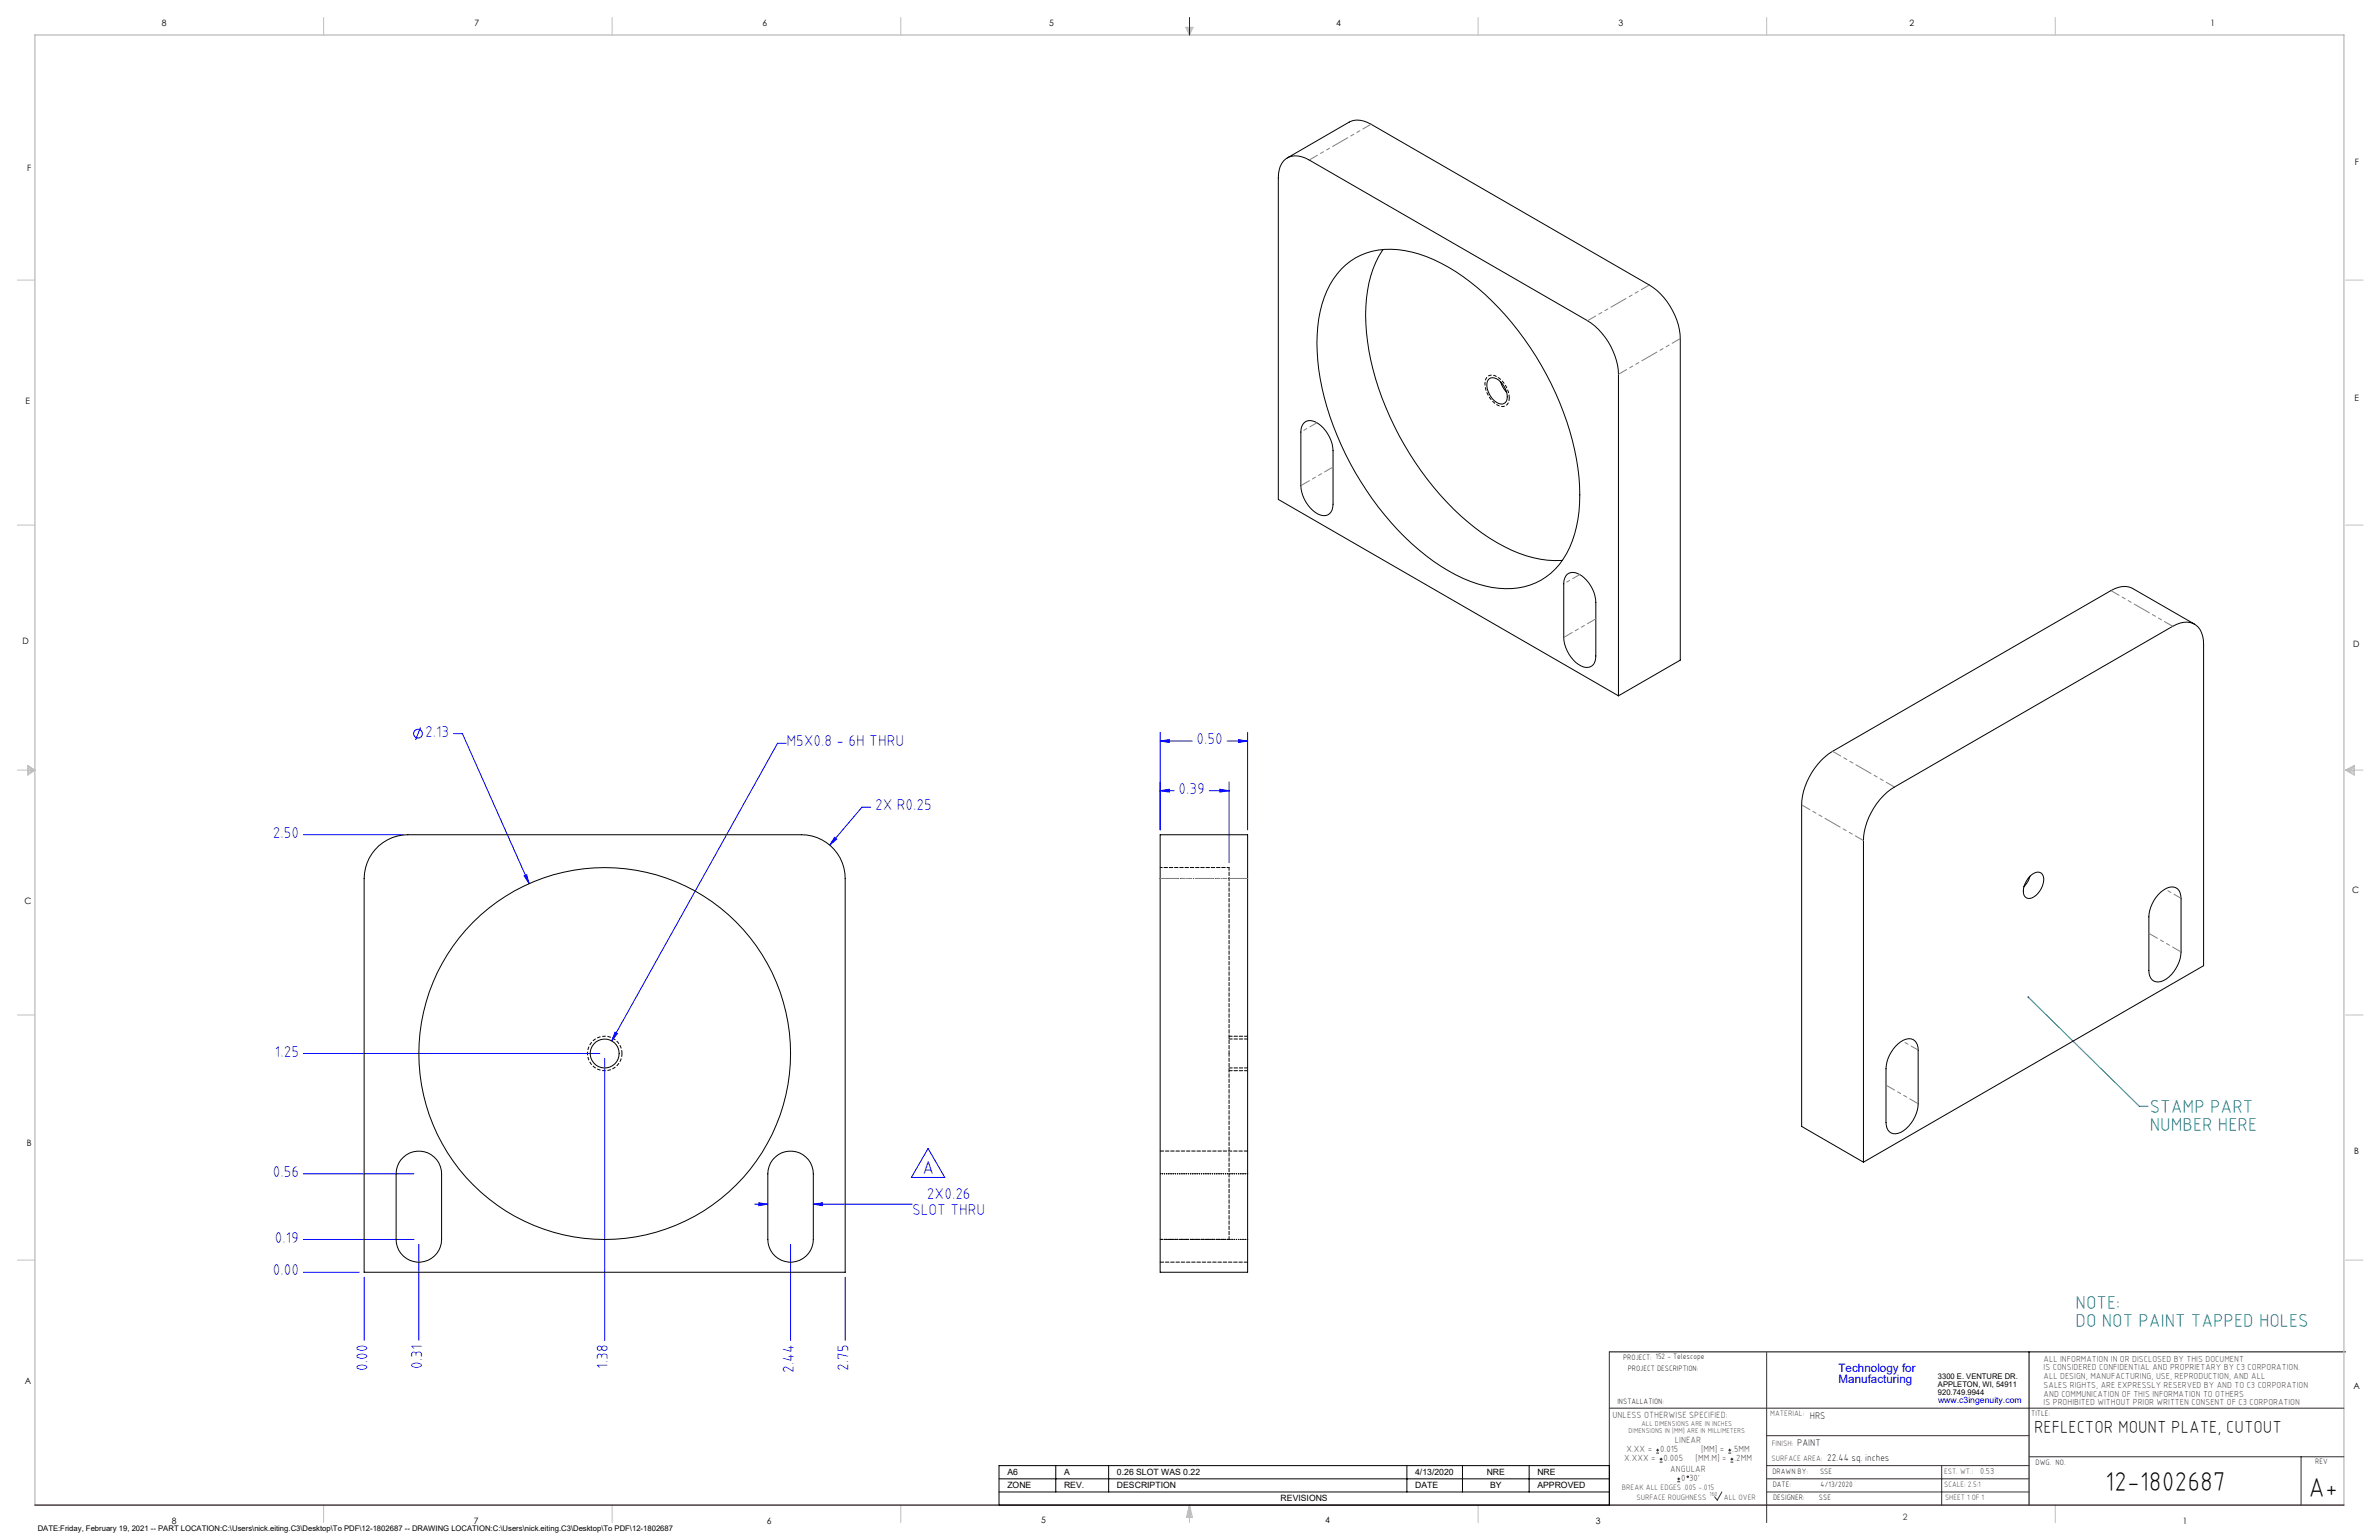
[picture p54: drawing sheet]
<svg xmlns="http://www.w3.org/2000/svg" width="864mm" height="559mm" viewBox="0 0 864 559" stroke-linecap="round" stroke-linejoin="round" font-family="sans-serif">
<defs><g id="words">
<g font-size="9.9">
<text x="764.2" y="541.1">12-1802687</text>
<text x="838" y="543.2">A+</text>
</g>
<g font-size="6.8" fill="#008080">
<text x="780.4" y="403.8">STAMP PART</text>
<text x="780.4" y="410.6">NUMBER HERE</text>
<text x="753.5" y="474.8">NOTE:</text>
<text x="753.5" y="481.6">DO NOT PAINT TAPPED HOLES</text>
</g>
<text font-size="6.8" fill="#00f" x="334.8" y="425.9">A</text>
<text font-size="6.3" x="738.4" y="519.9">REFLECTOR MOUNT PLATE, CUTOUT</text>
<g font-size="5.7" fill="#00f">
<text x="154.4" y="267.3">2.13</text>
<text x="285.5" y="270.8">M5X0.8 - 6H THRU</text>
<text x="434.4" y="270">0.50</text>
<text x="427.9" y="288">0.39</text>
<text x="317.6" y="294">2X R0.25</text>
<text x="99" y="304">2.50</text>
<text x="99.8" y="383.4">1.25</text>
<text x="99" y="427">0.56</text>
<text x="336.5" y="435.2">2X0.26</text>
<text x="331.1" y="440.9">SLOT THRU</text>
<text x="99.8" y="450.9">0.19</text>
<text x="99" y="462.8">0.00</text>
<text x="133.4" y="497.5" transform="rotate(-90 133.4 497.5)">0.00</text>
<text x="153.2" y="496.7" transform="rotate(-90 153.2 496.7)">0.31</text>
<text x="220.7" y="496.7" transform="rotate(-90 220.7 496.7)">1.38</text>
<text x="308" y="497.5" transform="rotate(-90 308 497.5)">2.75</text>
<text x="288.1" y="498.2" transform="rotate(-90 288.1 498.2)">2.44</text>
</g>
<g font-size="4.2" fill="#00f">
<text x="667.4" y="497.7">Technology for</text>
<text x="667.4" y="502">Manufacturing</text>
</g>
<g font-size="3.5">
<text x="657" y="514.9">HRS</text>
<text x="652.4" y="524.7">PAINT</text>
<text x="663.3" y="530.1">22.44 sq. inches</text>
</g>
<g font-size="3.3" fill="#382c30">
<text x="585.4" y="514.4">UNLESS OTHERWISE SPECIFIED:</text>
<text x="590.4" y="526.8">X.XX =</text>
<text x="602.6" y="526.8">0.015</text>
<text x="608" y="523.6">LINEAR</text>
<text x="617.5" y="526.8">[MM] =</text>
<text x="628.8" y="526.8">.5MM</text>
<text x="589.6" y="530.1">X.XXX =</text>
<text x="603.9" y="530.1">0.005</text>
<text x="606.3" y="534">ANGULAR</text>
<text x="615.5" y="530.1">[MM.M] =</text>
<text x="629.6" y="530.1">.2MM</text>
<text x="610.3" y="537.3">0</text>
<text x="613.2" y="537.3">30'</text>
</g>
<g font-size="3.2">
<text x="58.8" y="9.6">8</text>
<text x="172.3" y="9.5">7</text>
<text x="276.8" y="9.5">6</text>
<text x="380.9" y="9.6">5</text>
<text x="485" y="9.5">4</text>
<text x="587.5" y="9.5">3</text>
<text x="693.1" y="9.5">2</text>
<text x="802.4" y="9.5">1</text>
<text x="854.9" y="59.8">F</text>
<text x="9.9" y="62">F</text>
<text x="9.3" y="146.5">E</text>
<text x="854.7" y="145.5">E</text>
<text x="8.2" y="233.6">D</text>
<text x="854.3" y="234.9">D</text>
<text x="8.9" y="328.1">C</text>
<text x="853.9" y="324.1">C</text>
<text x="9.7" y="415.8">B</text>
<text x="854.6" y="418.6">B</text>
<text x="9" y="502">A</text>
<text x="854.3" y="503.9">A</text>
<text x="62.3" y="552.9">8</text>
<text x="172" y="552.9">7</text>
<text x="278.3" y="552.9">6</text>
<text x="377.9" y="552.8">5</text>
<text x="481" y="552.8">4</text>
<text x="579.3" y="552.8">3</text>
<text x="792.4" y="552.8">1</text>
</g>
<g font-size="3.2" fill="#382c30">
<text x="741.9" y="494.1">ALL INFORMATION IN OR DISCLOSED BY THIS DOCUMENT</text>
<text x="741.9" y="497.3">IS CONSIDERED CONFIDENTIAL AND PROPRIETARY BY C3 CORPORATION.</text>
<text x="741.9" y="500.4">ALL DESIGN, MANUFACTURING, USE, REPRODUCTION, AND ALL</text>
<text x="741.9" y="503.6">SALES RIGHTS, ARE EXPRESSLY RESERVED BY AND TO C3 CORPORATION</text>
<text x="741.9" y="506.8">AND COMMUNICATION OF THIS INFORMATION TO OTHERS</text>
<text x="741.9" y="510">IS PROHIBITED WITHOUT PRIOR WRITTEN CONSENT OF C3 CORPORATION</text>
<text x="718.8" y="534.7">0.53</text>
<text x="690.7" y="551.6">2</text>
</g>
<text font-size="3.1" fill="#00f" x="703.5" y="509.2">www.c3ingenuity.com</text>
<g font-size="3.1">
<text x="365.7" y="535.3">A6</text>
<text x="386.3" y="535.3">A</text>
<text x="405.5" y="535.3">0.26 SLOT WAS 0.22</text>
<text x="513.7" y="535.3">4/13/2020</text>
<text x="539.7" y="535.3">NRE</text>
<text x="558.1" y="535.3">NRE</text>
<text x="365.7" y="540">ZONE</text>
<text x="386.3" y="540">REV.</text>
<text x="405.5" y="540">DESCRIPTION</text>
<text x="464.9" y="544.8">REVISIONS</text>
<text x="513.7" y="540">DATE</text>
<text x="540.9" y="540">BY</text>
<text x="558.1" y="540">APPROVED</text>
</g>
<g font-size="2.8">
<text x="589.2" y="493.3">PROJECT: 152 - Telescope</text>
<text x="590.9" y="497.3">PROJECT DESCRIPTION:</text>
<text x="703.5" y="500.5">3300 E. VENTURE DR.</text>
<text x="703.5" y="503.3">APPLETON, WI, 54911</text>
<text x="587.1" y="509.6">INSTALLATION:</text>
<text x="703.5" y="506.2">920.749.9944</text>
<text x="737.3" y="513.8">TITLE:</text>
<text x="738.9" y="531.5">DWG. NO.</text>
<text x="840.5" y="531.3">REV</text>
<text x="643.4" y="534.9">DRAWN BY:</text>
<text x="643.5" y="539.7">DATE:</text>
<text x="660.7" y="534.7">SSE</text>
<text x="660.9" y="539.6">4/13/2020</text>
<text x="643.6" y="544.4">DESIGNER:</text>
<text x="660.3" y="544.3">SSE</text>
<text x="13.7" y="555.5">DATE:Friday, February 19, 2021 -- PART LOCATION:C:\Users\nick.eiting.C3\Desktop\To PDF\12-1802687 -- DRAWING LOCATION:C:\Users\nick.eiting.C3\Desktop\To PDF\12-1802687</text>
</g>
<g font-size="2.8" fill="#382c30">
<text x="642.6" y="513.8">MATERIAL:</text>
<text x="643.2" y="524.8">FINISH:</text>
<text x="643.1" y="530.1">SURFACE AREA:</text>
<text x="705.7" y="534.7">EST. WT.:</text>
<text x="705.7" y="539.7">SCALE: 2.5:1</text>
<text x="588.8" y="540.5">BREAK ALL EDGES .005 -.015</text>
<text x="594" y="544.2">SURFACE ROUGHNESS</text>
<text x="625.8" y="544.2">ALL OVER</text>
<text x="706.1" y="544.4">SHEET 1 OF 1</text>
</g>
<g font-size="2.5" fill="#382c30">
<text x="591.2" y="520.1">DIMENSIONS IN [MM] ARE IN MILLIMETERS</text>
<text x="595.9" y="517.3">ALL DIMENSIONS ARE IN INCHES</text>
</g>
<text font-size="2.2" fill="#382c30" x="620.6" y="542.9">160</text>
</g></defs>
<path d="M584.2 490.5h267.3M736.6 490.5v55.6M362.7 531.8h221.5v14.3h-221.5zM362.7 536.6h221.5M383.3 531.8v9.6M402.4 531.8v9.6M510.7 531.8v9.6M530.9 531.8v9.6M555.1 531.8v9.6M362.7 541.4h221.5" fill="none" stroke="#000" stroke-width=".36"/>
<g fill="none" stroke="#c0c0c0" stroke-width=".36">
<path d="M117.5 6.4v6.3M222.2 6.4v6.3M327 6.4v6.3M430.4 9.9h2.7l-1.3 2.8zM430.9 9.9l.9 2.8M431.2 9.9l.6 2.8M432.1 9.9l-.3 2.8M432.6 9.9l-.8 2.8M536.6 6.4v6.3M641.3 6.4v6.3M746.1 6.4v6.3M6.3 101.6h6.4"/>
<path d="M851.5 101.6h6.3M6.3 190.5h6.4M851.5 190.5h6.3M6.3 279.4h6.4M10.1 277.7l2.6 1.7-2.6 1.9zM10.1 278.2l2.6 1.2M10.1 278.8l2.6 .6M12.7 279.4l-2.6 1.2M12.7 279.4l-2.6 .5M851.5 279.4h6.3M851.5 279.4l3.1 .5M851.5 279.4l3.1 1.2"/>
<path d="M851.5 279.4l3.1-1.7v3.6zM854.6 278.8l-3.1 .6M854.6 278.2l-3.1 1.2M6.3 368.3h6.4M851.5 368.3h6.3M6.3 457.2h6.4M851.5 457.2h6.3M117.5 546.1v6.4M222.2 546.1v6.4M327 546.1v6.4M431.8 546.1v6.4M431.8 546.1l1.1 4.5h-2.2z"/>
<path d="M431.8 546.1l.6 4.5M431.8 546.1l-.9 4.5M431.8 546.1l-.4 4.5M431.8 546.1l.3 4.5M536.6 546.1v6.4M746.1 546.1v6.4"/>
</g>
<path d="M12.7 546.1v-533.4h838.2v533.4" fill="none" stroke="#c0c0c0" stroke-width=".5"/>
<g fill="none" stroke="#00f" stroke-width=".36">
<path d="M431.8 6.4v6.3M152.6 263.9l-1.8 4.6M164.7 266.2h3.2l24.2 54.4M285.4 269.7h-3.1l-60.2 108M421.1 268.9l3.4-.5v1zM421.1 265.7v35.4M421.1 268.9h11.7M445.5 268.9h7.4M449.6 268.4l3.3 .5-3.3 .5zM452.9 265.7v35.4M316.1 292.9h-3.2l-11.7 13.8M421.1 286.9l3.4-.5v1z"/>
<path d="M421.1 286.9h5.2M439 286.9h7.2M442.8 286.4l3.4 .5-3.4 .5zM446.2 283.7v29.3M110.1 302.9h36.2M190.3 317.8l.9-.4 .9 3.2zM303 303.8l.7 .7-2.5 2.2zM223.2 374.5l.9 .5-2 2.7zM110.1 382.3h107.6M219.5 384.1v102.3M336.9 416.7l6.1 10.5h-12.2zM110.1 425.9h40.2"/>
<path d="M274 437h4.7M275.4 436.5l3.3 .5-3.3 .5zM295.2 437l3.3-.5v1zM295.2 437h35.9M110.1 449.8h40.2M152 451.5v34.9M287 451.5v34.9M110.1 461.6h20.3M132.2 463.4v23M306.8 463.4v23"/>
<circle cx="151.7" cy="266.2" r="1.59"/>
</g>
<path d="M584.2 490.5v55.6M641.3 490.7v61.8M584.2 511h266.7M641.3 520.9h95.3M641.3 531.8h95.3M641.3 536.6h95.3M704.8 531.8v14.3M736.6 528.6h114.3M835.3 528.6v17.5M625.1 541.4l-1.7 2.9-1-1.2M641.3 541.4h95.3" fill="none" stroke="#382c30" stroke-width=".36"/>
<path d="M12.7 546.1h838.2" fill="none" stroke="#382c30" stroke-width=".5"/>
<path d="M547.9 144.4a2.69 2.69 0 0 1-1.3 2.8 2.69 2.69 0 0 1-3.1-.3 8.9 8.9 0 0 1-4.1-9.4 2.62 2.62 0 0 1 4.1-.8 9.8 9.8 0 0 1 4.4 7.7M225.8 382.3a6.3 6.3 0 0 0-9.3-5.5 6.3 6.3 0 0 0-.3 10.8 6.3 6.3 0 0 0 9.6-5v-.3" fill="none" stroke="#000" stroke-width=".36" stroke-dasharray="1.3 .6" stroke-dashoffset=".1" stroke-linecap="butt"/>
<path d="M452.9 376h-6.7M446.2 388.5h6.7" fill="none" stroke="#000" stroke-width=".36" stroke-dasharray="1.3 .6" stroke-dashoffset=".1"/>
<path d="M736.3 361.8l40.3 39.6h3.2" fill="none" stroke="#008080" stroke-width=".36"/>
<path d="M736.1 361.6a.34 .34 0 0 1 .5 .2 .34 .34 0 0 1-.4 .4 .34 .34 0 0 1-.2-.5l.3 .1z" fill="#008080"/>
<g fill="#00f">
<path d="M190.3 317.8l1.8 2.8-.9-3.2zM303 303.8l-1.8 2.9 2.5-2.2zM223.2 374.5l-1.1 3.2 2-2.7zM275.4 436.5l3.3 .5-3.3 .5zM295.2 437l3.3-.5v1zM421.1 268.9l3.4-.5v1zM449.6 268.4l3.3 .5-3.3 .5z"/>
<path d="M421.1 286.9l3.4-.5v1zM442.8 286.4l3.4 .5-3.4 .5z"/>
</g>
<g fill="none" stroke="#000" stroke-width=".36">
<path d="M466 58.3a7.2 7.2 0 0 1 9.3-.2l101 58.3a24.7 24.7 0 0 1 11.2 19.4v116.7l-123.5-71.3v-116.6a9.4 9.4 0 0 1 2-6.3zM467.3 57.3l22.5-13a7.6 7.6 0 0 1 7.9 .8l101 58.3a24.7 24.7 0 0 1 11.3 19.5v116.6l-22.5 13M486.9 97.7a25.4 25.4 0 0 1 25.7-6.2 67.3 67.3 0 0 1 31.4 20.2 109.4 109.4 0 0 1 29.2 61.5 48.4 48.4 0 0 1-4.5 27.6 24 24 0 0 1-24.7 12.7 54.1 54.1 0 0 1-28.8-13.9 110 110 0 0 1-36.5-65.5 53.4 53.4 0 0 1 3-28.6 28 28 0 0 1 5.2-7.8zM502.1 90.6a40.6 40.6 0 0 0-6.4 23.7 101.6 101.6 0 0 0 20.1 56.5 86.9 86.9 0 0 0 33 28.9 38 38 0 0 0 18.4 3.6M540.6 137.4a3.7 3.7 0 0 1 4.8 1.9 5.9 5.9 0 0 1 1.1 6.7 2.92 2.92 0 0 1-4-.5 7.1 7.1 0 0 1-2.3-7.6zM544.7 138.6l.7 1.6 1.5 2.1M473.5 153.4a4 4 0 0 1 5 .3 13.2 13.2 0 0 1 5.4 9.8v19.5a3.5 3.5 0 0 1-1.5 3.5 3.5 3.5 0 0 1-3.9 .1 12.7 12.7 0 0 1-6.3-10.4v-19.4a4.5 4.5 0 0 1 1.3-3.4zM568.9 208.4a4.1 4.1 0 0 1 5.1 .4 13.1 13.1 0 0 1 5.3 9.8v19.4a3.5 3.5 0 0 1-1.4 3.6 3.5 3.5 0 0 1-3.9 .1 12.6 12.6 0 0 1-6.3-10.4v-19.5a4.6 4.6 0 0 1 1.2-3.4zM796.6 226.5l-22.4-13a7.6 7.6 0 0 0-7.9 .8l-101.1 58.3a24.7 24.7 0 0 0-11.2 19.5v116.6l22.5 13M683.7 288.7l4-3.1 101-58.3a7 7 0 0 1 10 1.2 10.3 10.3 0 0 1 1.2 5.3v116.6l-123.4 71.3v-116.7a24.8 24.8 0 0 1 7.2-16.3zM137.5 306.9a15.8 15.8 0 0 1 10.6-4h142.8a15.8 15.8 0 0 1 15.9 15.9v142.8h-174.6v-142.8a16.2 16.2 0 0 1 5.3-11.9zM421.1 302.9h31.8v158.7h-31.8z"/>
<path d="M736.9 318a3 3 0 0 1 4.5-.7 7.1 7.1 0 0 1-3 8.1 2.28 2.28 0 0 1-2.7 .4 2.28 2.28 0 0 1-1.2-2.4 8.6 8.6 0 0 1 2.4-5.4zM736.9 318l-.7 1.7-1.5 2.1M783.6 324.5a6.1 6.1 0 0 1 6.2-2.4 3.8 3.8 0 0 1 1.9 3.9v19.4a12.5 12.5 0 0 1-7.2 10.8 3.4 3.4 0 0 1-4.4-4v-19.5a12.9 12.9 0 0 1 3.5-8.2zM688.1 379.6a6.1 6.1 0 0 1 6.3-2.4 4 4 0 0 1 1.9 3.9v19.4a12.3 12.3 0 0 1-7.3 10.7 3.4 3.4 0 0 1-4.4-4v-19.4a12.7 12.7 0 0 1 3.5-8.2zM146.5 419.9a8.2 8.2 0 0 1 8.9-1.5 8.2 8.2 0 0 1 4.9 7.5v23.9a8.3 8.3 0 0 1-8.3 8.2 8.3 8.3 0 0 1-8.2-8.2v-23.9a8.3 8.3 0 0 1 2.7-6zM281.4 419.9a8.2 8.2 0 0 1 8.9-1.5 8.2 8.2 0 0 1 4.9 7.5v23.9a8.3 8.3 0 0 1-8.2 8.2 8.3 8.3 0 0 1-8.3-8.2v-23.9a8.3 8.3 0 0 1 2.7-6z"/>
<circle cx="219.5" cy="382.3" r="67.5"/>
<circle cx="219.5" cy="382.3" r="5.2"/>
</g>
<path d="M446.2 382.3v-67.5M446.2 449.7v-67.4" fill="none" stroke="#000" stroke-width=".36" stroke-dasharray="1.3 .6" stroke-dashoffset=".2"/>
<path d="M452.9 417.7h-31.7M421.2 458h31.7" fill="none" stroke="#000" stroke-width=".36" stroke-dasharray="1.3 .6"/>
<path d="M446.2 314.8h-25M421.2 449.7h25" fill="none" stroke="#000" stroke-width=".36" stroke-dasharray="1.3 .6" stroke-dashoffset=".5"/>
<path d="M452.9 377h-6.7M446.2 387.5h6.7" fill="none" stroke="#000" stroke-width=".36" stroke-dasharray="1.3 .6" stroke-dashoffset=".1"/>
<path d="M421.2 318.8h31.7M452.9 425.9h-31.7M452.9 449.7h-31.7" fill="none" stroke="#000" stroke-width=".36" stroke-dasharray="0 .6"/>
<path d="M452.9 318.8h-31.7" fill="none" stroke="#808080" stroke-width=".36" stroke-dasharray="6.3 1.3 1.3 1.3 1.3 1.3"/>
<path d="M497.7 45.1l-22.4 12.9M576.3 116.4l22.5-13M610 122.8l-22.5 13M788.7 227.3l-22.4-13M665.2 272.6l22.5 13M676.5 305l-22.5-12.9" fill="none" stroke="#808080" stroke-width=".36" stroke-dasharray="6.3 1.3 1.3 1.3 1.3 1.3" stroke-dashoffset="2.9"/>
<path d="M478.1 153.4l-5.9 3.4M573.5 208.5l-5.8 3.3M791.7 326l-5.8-3.4M696.3 381l-5.8-3.3" fill="none" stroke="#808080" stroke-width=".36" stroke-dasharray="6.3 1.3 1.3 1.3 1.3 1.3" stroke-dashoffset="3.4"/>
<path d="M483.9 169.5l-11.7 6.7M579.3 224.5l-11.6 6.8M791.7 345.4l-11.6-6.7M696.3 400.5l-11.6-6.7" fill="none" stroke="#808080" stroke-width=".36" stroke-dasharray="6.3 1.3 1.3 1.3 1.3 1.3" stroke-dashoffset="2.8"/>
<g fill="none" stroke="#382c30" stroke-width=".36">
<path d="M601.2 527.3h1.1M601.2 526.2h1.1M601.7 525.7v1M602.5 530.5h1M602.5 529.5h1M603 529v1M608.9 537.7h1M608.9 536.6h1M609.4 536.1v1.1M627.4 527.3h1M627.4 526.2h1M627.9 525.7v1"/>
<path d="M628.2 530.5h1M628.2 529.5h1M628.7 529v1"/>
<circle cx="612.7" cy="535.9" r=".27"/>
</g>
<use href="#words"/>
</svg>
